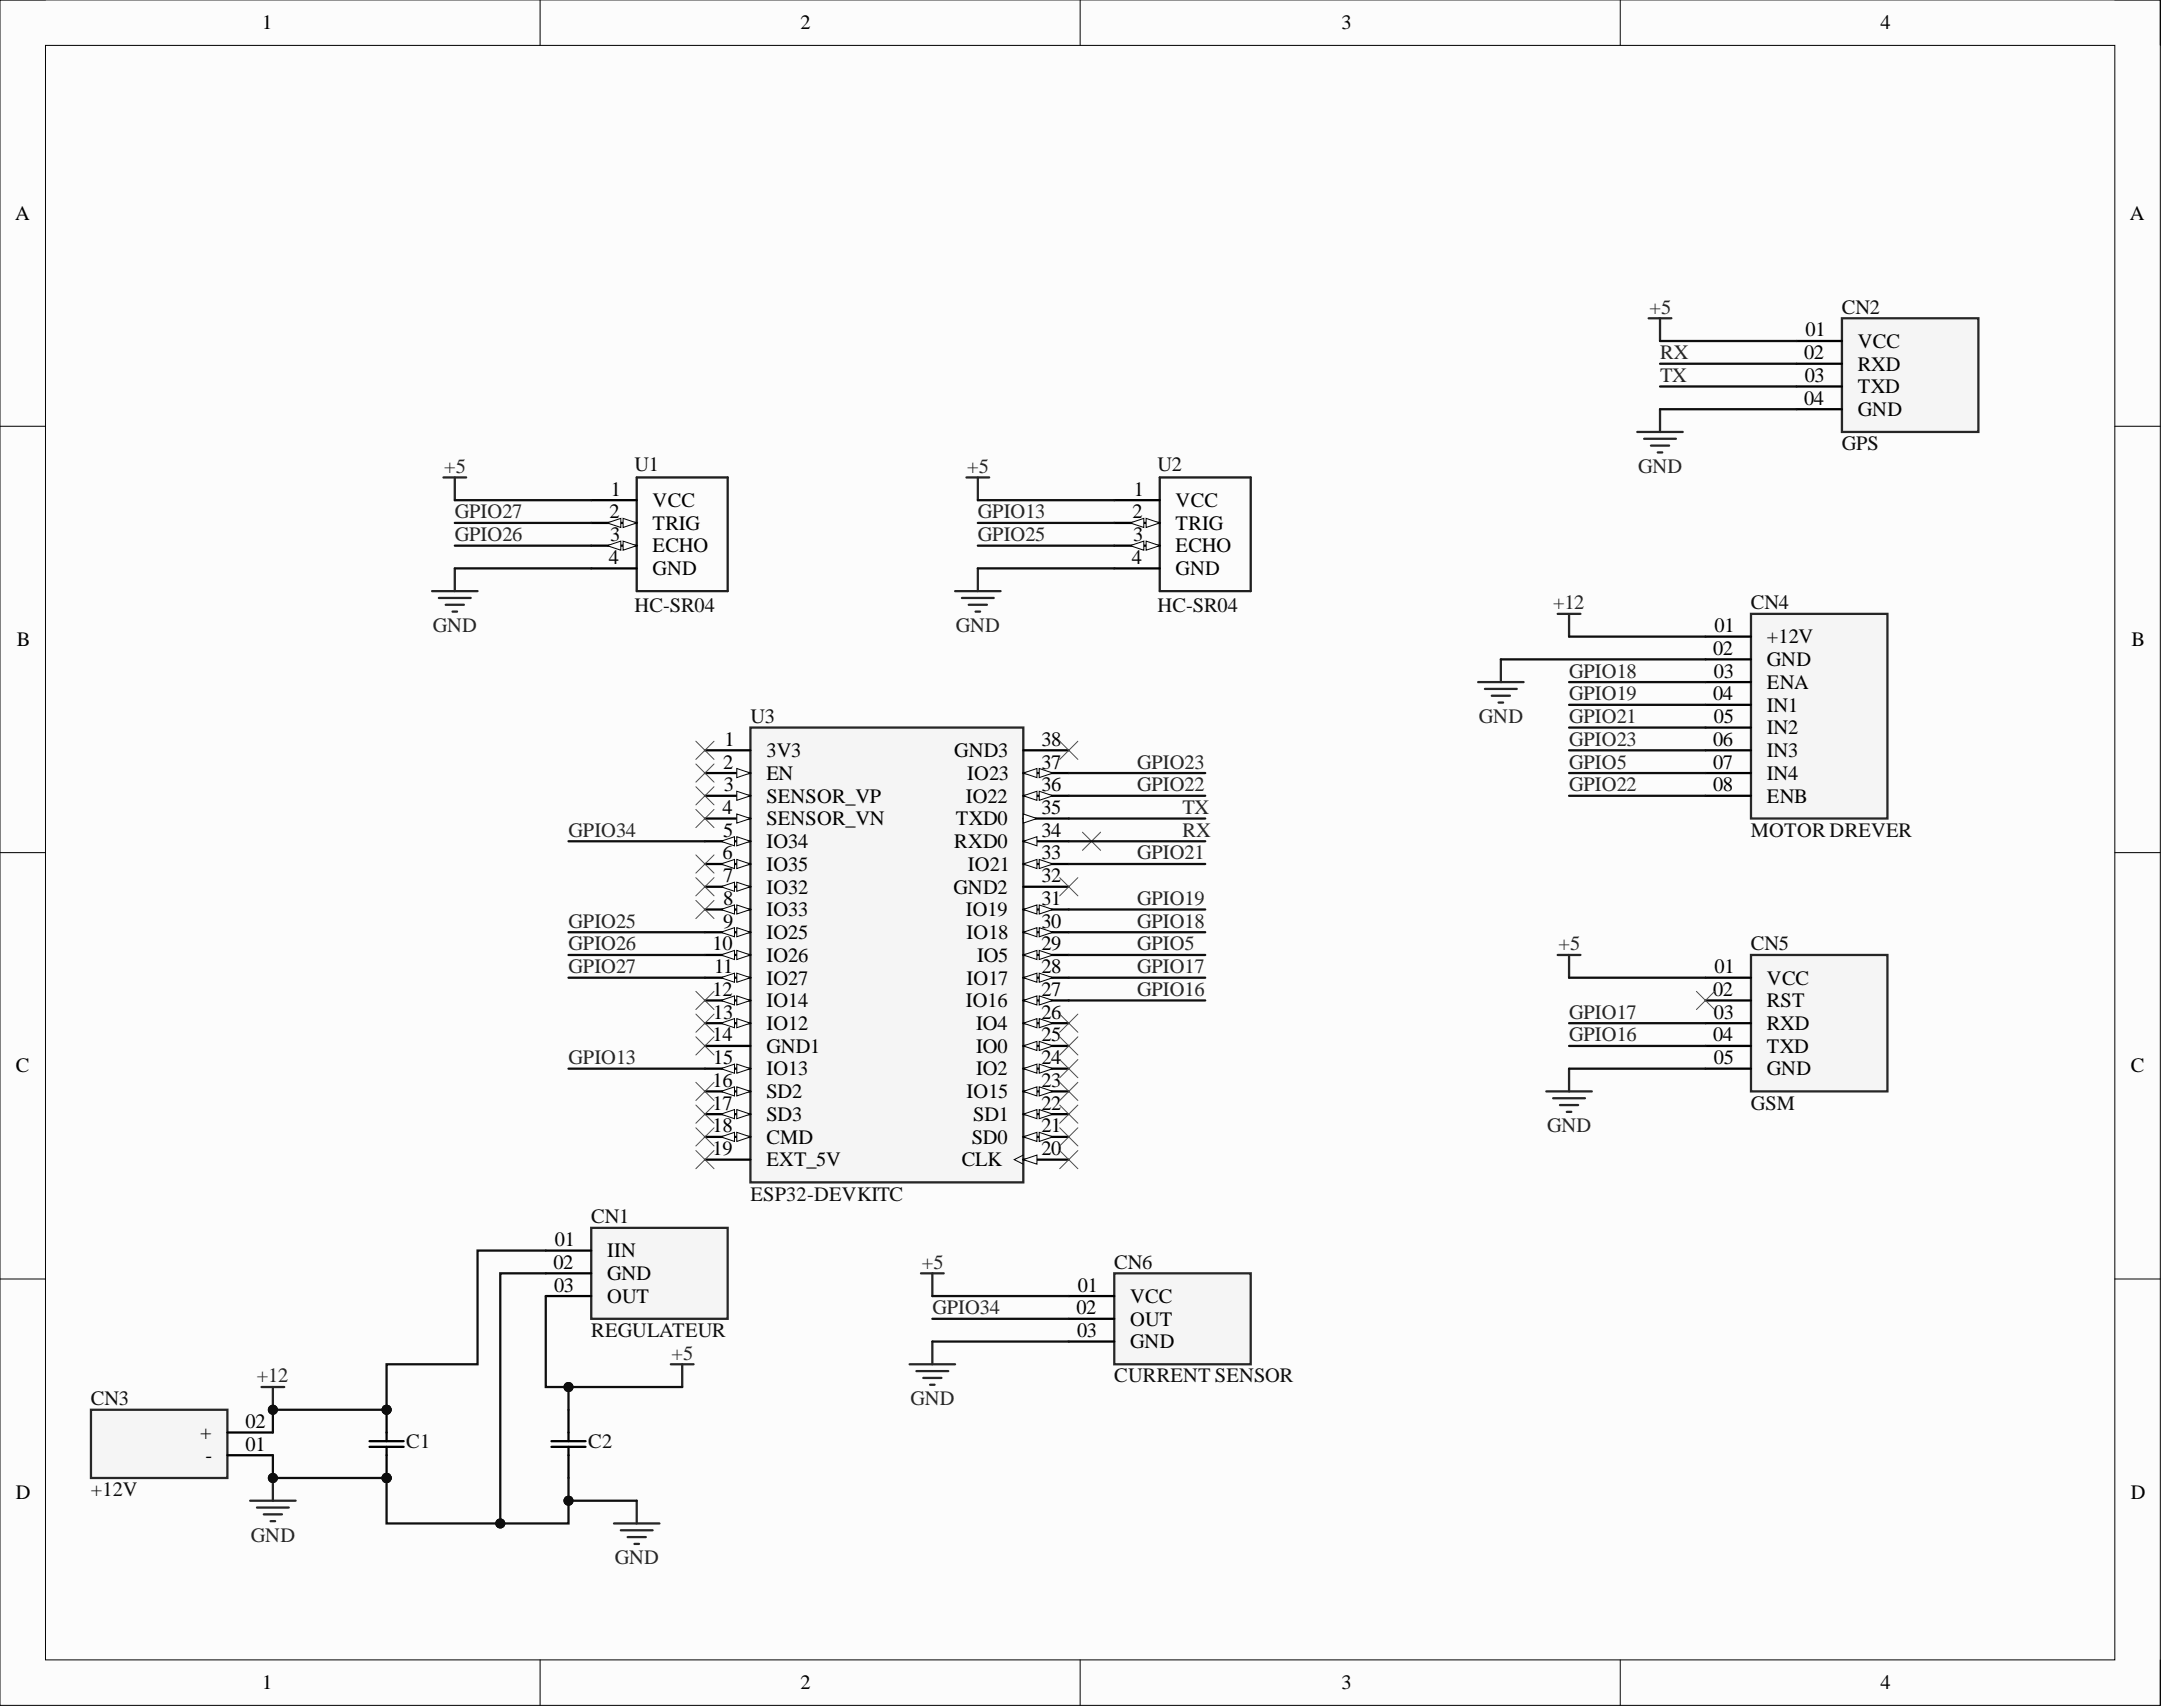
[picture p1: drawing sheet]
<svg xmlns="http://www.w3.org/2000/svg" width="241mm" height="190mm" viewBox="0 0 241 190" stroke-linecap="round" stroke-linejoin="round" font-family="sans-serif">
<defs><g id="words">
<g font-size="2.3">
<text x="29.3" y="3.3">1</text>
<text x="89.3" y="3.3">2</text>
<text x="149.7" y="3.3">3</text>
<text x="209.9" y="3.3">4</text>
<text x="1.7" y="24.5">A</text>
<text x="237.7" y="24.5">A</text>
<text x="201.3" y="40.1">02</text>
<text x="201.5" y="37.5">01</text>
<text x="207.4" y="38.8">VCC</text>
<text x="207.4" y="41.4">RXD</text>
<text x="201.3" y="45.2">04</text>
<text x="201.4" y="42.6">03</text>
<text x="207.4" y="43.9">TXD</text>
<text x="207.4" y="46.4">GND</text>
<text x="68" y="57.9">2</text>
<text x="68.2" y="55.3">1</text>
<text x="72.8" y="56.6">VCC</text>
<text x="72.8" y="59.1">TRIG</text>
<text x="126.4" y="57.9">2</text>
<text x="126.6" y="55.3">1</text>
<text x="131.2" y="56.6">VCC</text>
<text x="131.2" y="59.1">TRIG</text>
<text x="67.9" y="62.9">4</text>
<text x="68.1" y="60.4">3</text>
<text x="72.8" y="61.7">ECHO</text>
<text x="72.8" y="64.2">GND</text>
<text x="126.3" y="62.9">4</text>
<text x="126.5" y="60.4">3</text>
<text x="131.2" y="61.7">ECHO</text>
<text x="131.2" y="64.2">GND</text>
<text x="191.4" y="70.5">01</text>
<text x="197.2" y="71.8">+12V</text>
<text x="1.9" y="72.1">B</text>
<text x="191.2" y="73.1">02</text>
<text x="191.3" y="75.6">03</text>
<text x="197.2" y="74.3">GND</text>
<text x="197.2" y="76.9">ENA</text>
<text x="237.9" y="72.1">B</text>
<text x="80.9" y="83.2">1</text>
<text x="116.2" y="83.2">38</text>
<text x="191.2" y="78.2">04</text>
<text x="191.2" y="83.2">06</text>
<text x="191.3" y="80.7">05</text>
<text x="197.2" y="79.4">IN1</text>
<text x="197.2" y="82">IN2</text>
<text x="80.7" y="85.8">2</text>
<text x="80.8" y="88.3">3</text>
<text x="85.5" y="84.5">3V3</text>
<text x="85.5" y="87">EN</text>
<text x="85.5" y="89.6">SENSOR_VP</text>
<text x="106.5" y="84.5">GND3</text>
<text x="107.8" y="89.6">IO22</text>
<text x="108" y="87">IO23</text>
<text x="116.2" y="85.8">37</text>
<text x="116.2" y="88.3">36</text>
<text x="191.2" y="85.8">07</text>
<text x="191.2" y="88.3">08</text>
<text x="197.2" y="84.5">IN3</text>
<text x="197.2" y="87">IN4</text>
<text x="197.2" y="89.6">ENB</text>
<text x="80.6" y="90.8">4</text>
<text x="80.6" y="95.9">6</text>
<text x="80.7" y="93.4">5</text>
<text x="85.5" y="92.1">SENSOR_VN</text>
<text x="85.5" y="94.6">IO34</text>
<text x="106.5" y="94.6">RXD0</text>
<text x="106.7" y="92.1">TXD0</text>
<text x="116.2" y="90.8">35</text>
<text x="116.2" y="93.4">34</text>
<text x="116.2" y="95.9">33</text>
<text x="80.7" y="98.5">7</text>
<text x="80.7" y="101">8</text>
<text x="85.5" y="97.2">IO35</text>
<text x="85.5" y="99.7">IO32</text>
<text x="106.4" y="99.7">GND2</text>
<text x="108" y="97.2">IO21</text>
<text x="116.2" y="98.5">32</text>
<text x="116.2" y="101">31</text>
<text x="79.5" y="106.1">10</text>
<text x="80.7" y="103.5">9</text>
<text x="85.5" y="102.3">IO33</text>
<text x="85.5" y="104.8">IO25</text>
<text x="85.5" y="107.3">IO26</text>
<text x="107.8" y="102.3">IO19</text>
<text x="107.9" y="104.8">IO18</text>
<text x="109" y="107.3">IO5</text>
<text x="116.2" y="103.5">30</text>
<text x="116.2" y="106.1">29</text>
<text x="79.5" y="111.1">12</text>
<text x="79.6" y="113.7">13</text>
<text x="79.7" y="108.6">11</text>
<text x="85.5" y="109.9">IO27</text>
<text x="85.5" y="112.4">IO14</text>
<text x="107.8" y="112.4">IO16</text>
<text x="107.9" y="109.9">IO17</text>
<text x="116.2" y="108.6">28</text>
<text x="116.2" y="111.1">27</text>
<text x="116.2" y="113.7">26</text>
<text x="191.2" y="111.1">02</text>
<text x="191.3" y="113.7">03</text>
<text x="191.4" y="108.6">01</text>
<text x="197.2" y="109.9">VCC</text>
<text x="197.2" y="112.4">RST</text>
<text x="1.8" y="119.7">C</text>
<text x="79.5" y="116.2">14</text>
<text x="79.6" y="118.8">15</text>
<text x="85.5" y="114.9">IO12</text>
<text x="85.5" y="117.5">GND1</text>
<text x="109" y="114.9">IO4</text>
<text x="109" y="117.5">IO0</text>
<text x="116.2" y="116.2">25</text>
<text x="116.2" y="118.8">24</text>
<text x="191.2" y="116.2">04</text>
<text x="191.3" y="118.8">05</text>
<text x="197.2" y="114.9">RXD</text>
<text x="197.2" y="117.5">TXD</text>
<text x="237.8" y="119.7">C</text>
<text x="79.5" y="121.3">16</text>
<text x="79.5" y="123.8">17</text>
<text x="85.5" y="120">IO13</text>
<text x="85.5" y="122.6">SD2</text>
<text x="85.5" y="125.1">SD3</text>
<text x="107.9" y="122.6">IO15</text>
<text x="108.6" y="125.1">SD1</text>
<text x="109" y="120">IO2</text>
<text x="116.2" y="121.3">23</text>
<text x="116.2" y="123.8">22</text>
<text x="197.2" y="120">GND</text>
<text x="79.5" y="126.4">18</text>
<text x="79.5" y="128.9">19</text>
<text x="85.5" y="127.6">CMD</text>
<text x="85.5" y="130.2">EXT_5V</text>
<text x="107.4" y="130.2">CLK</text>
<text x="108.5" y="127.6">SD0</text>
<text x="116.2" y="126.4">21</text>
<text x="116.2" y="128.9">20</text>
<text x="61.8" y="141.6">02</text>
<text x="61.9" y="139.1">01</text>
<text x="67.8" y="140.3">IIN</text>
<text x="67.8" y="142.9">GND</text>
<text x="61.8" y="144.1">03</text>
<text x="67.8" y="145.4">OUT</text>
<text x="120.1" y="146.7">02</text>
<text x="120.2" y="149.2">03</text>
<text x="120.3" y="144.1">01</text>
<text x="126.1" y="145.4">VCC</text>
<text x="126.1" y="147.9">OUT</text>
<text x="126.1" y="150.5">GND</text>
<text x="22.3" y="160.6">+</text>
<text x="27.4" y="161.9">01</text>
<text x="27.4" y="159.4">02</text>
<text x="1.8" y="167.3">D</text>
<text x="22.9" y="163.2">-</text>
<text x="237.8" y="167.3">D</text>
<text x="29.3" y="188.5">1</text>
<text x="89.3" y="188.5">2</text>
<text x="149.7" y="188.5">3</text>
<text x="209.9" y="188.5">4</text>
</g>
<g font-size="2.3" fill="#262626">
<text x="184.1" y="35">+5</text>
<text x="185.3" y="40.1">RX</text>
<text x="185.3" y="42.6">TX</text>
<text x="49.6" y="52.8">+5</text>
<text x="108" y="52.8">+5</text>
<text x="182.8" y="52.8">GND</text>
<text x="50.8" y="57.9">GPIO27</text>
<text x="109.1" y="57.9">GPIO13</text>
<text x="50.8" y="60.4">GPIO26</text>
<text x="109.1" y="60.4">GPIO25</text>
<text x="48.3" y="70.5">GND</text>
<text x="106.7" y="70.5">GND</text>
<text x="173.3" y="68">+12</text>
<text x="175.1" y="75.6">GPIO18</text>
<text x="165.1" y="80.7">GND</text>
<text x="175.1" y="78.2">GPIO19</text>
<text x="175.1" y="80.7">GPIO21</text>
<text x="175.1" y="83.2">GPIO23</text>
<text x="126.9" y="88.3">GPIO22</text>
<text x="126.9" y="85.8">GPIO23</text>
<text x="175.1" y="85.8">GPIO5</text>
<text x="175.1" y="88.3">GPIO22</text>
<text x="63.5" y="93.4">GPIO34</text>
<text x="126.9" y="95.9">GPIO21</text>
<text x="132" y="90.8">TX</text>
<text x="132" y="93.4">RX</text>
<text x="126.9" y="101">GPIO19</text>
<text x="63.5" y="106.1">GPIO26</text>
<text x="63.5" y="103.5">GPIO25</text>
<text x="126.9" y="103.5">GPIO18</text>
<text x="126.9" y="106.1">GPIO5</text>
<text x="173.9" y="106.1">+5</text>
<text x="63.5" y="108.6">GPIO27</text>
<text x="126.9" y="111.1">GPIO16</text>
<text x="126.9" y="108.6">GPIO17</text>
<text x="175.1" y="113.7">GPIO17</text>
<text x="63.5" y="118.8">GPIO13</text>
<text x="175.1" y="116.2">GPIO16</text>
<text x="172.7" y="126.4">GND</text>
<text x="102.9" y="141.6">+5</text>
<text x="104.1" y="146.7">GPIO34</text>
<text x="28.7" y="154.3">+12</text>
<text x="75" y="151.7">+5</text>
<text x="101.6" y="156.8">GND</text>
<text x="28" y="172">GND</text>
<text x="68.6" y="174.6">GND</text>
</g>
<g font-size="2.3" fill="#0e0e0e">
<text x="205.6" y="35">CN2</text>
<text x="70.8" y="52.5">U1</text>
<text x="129.2" y="52.5">U2</text>
<text x="205.6" y="50.2">GPS</text>
<text x="70.8" y="68.3">HC-SR04</text>
<text x="129.2" y="68.3">HC-SR04</text>
<text x="195.4" y="68">CN4</text>
<text x="83.8" y="80.7">U3</text>
<text x="195.4" y="93.4">MOTOR DREVER</text>
<text x="195.4" y="106.1">CN5</text>
<text x="195.4" y="123.8">GSM</text>
<text x="66" y="136.5">CN1</text>
<text x="83.8" y="134">ESP32-DEVKITC</text>
<text x="124.4" y="141.6">CN6</text>
<text x="66" y="149.2">REGULATEUR</text>
<text x="124.4" y="154.3">CURRENT SENSOR</text>
<text x="10.2" y="156.8">CN3</text>
<text x="45.3" y="161.6">C1</text>
<text x="65.6" y="161.6">C2</text>
<text x="10.2" y="167">+12V</text>
</g>
</g></defs>
<path d="M0 0h241.1v190.3h-241.1z" fill-rule="evenodd" fill="#fcfcfc"/>
<path d="M0 0h241.1v190.3h-241.1z" fill="none" stroke="#000" stroke-width=".11"/>
<path d="M5.1 5.1h230.9v180.1h-230.9z" fill-rule="evenodd" fill="#fcfcfc"/>
<g fill="none" stroke="#000" stroke-width=".11">
<path d="M0 0h5.1M60.3 0v5.1M120.6 0v5.1M180.8 0v5.1M236 0h5.1v5.1M5.1 5.1h230.9v180.1h-230.9zM0 47.6h5.1M236 47.6h5.1M0 95.2h5.1M236 95.2h5.1M0 142.7h5.1M236 142.7h5.1"/>
<path d="M60.3 185.2v5.1M120.6 185.2v5.1M180.8 185.2v5.1M241.1 185.2v5.1"/>
</g>
<path d="M83.8 81.2h30.4v50.8h-30.4z" fill-rule="evenodd" fill="#f5f5f5"/>
<path d="M83.8 81.2h30.4v50.8h-30.4z" fill="none" stroke="#262626" stroke-width=".25"/>
<path d="M78.7 83.7h5.1M78.7 86.3h5.1" fill="none" stroke="#000" stroke-width=".25"/>
<path d="M82.2 85.8l1.6 .5-1.6 .5z" fill="#fbfbfb"/>
<path d="M82.2 85.8l1.6 .5-1.6 .5z" fill="none" stroke="#000" stroke-width=".11"/>
<path d="M78.7 88.8h5.1" fill="none" stroke="#000" stroke-width=".25"/>
<path d="M82.2 88.3l1.6 .5-1.6 .5z" fill="#fbfbfb"/>
<path d="M82.2 88.3l1.6 .5-1.6 .5z" fill="none" stroke="#000" stroke-width=".11"/>
<path d="M78.7 91.3h5.1" fill="none" stroke="#000" stroke-width=".25"/>
<path d="M82.2 90.8l1.6 .5-1.6 .6z" fill="#fbfbfb"/>
<path d="M82.2 90.8l1.6 .5-1.6 .6z" fill="none" stroke="#000" stroke-width=".11"/>
<path d="M78.7 93.9h5.1" fill="none" stroke="#000" stroke-width=".25"/>
<path d="M82.2 93.4l1.6 .5-1.6 .5z" fill="#fbfbfb"/>
<path d="M82.2 93.4l1.6 .5-1.6 .5z" fill="none" stroke="#000" stroke-width=".11"/>
<path d="M80.5 93.9l1.5-.5v1z" fill="#fbfbfb"/>
<path d="M80.5 93.9l1.5-.5v1z" fill="none" stroke="#000" stroke-width=".11"/>
<path d="M78.7 96.4h5.1" fill="none" stroke="#000" stroke-width=".25"/>
<path d="M82.2 95.9l1.6 .5-1.6 .5z" fill="#fbfbfb"/>
<path d="M82.2 95.9l1.6 .5-1.6 .5z" fill="none" stroke="#000" stroke-width=".11"/>
<path d="M80.5 96.4l1.5-.5v1z" fill="#fbfbfb"/>
<path d="M80.5 96.4l1.5-.5v1z" fill="none" stroke="#000" stroke-width=".11"/>
<path d="M78.7 99h5.1" fill="none" stroke="#000" stroke-width=".25"/>
<path d="M82.2 98.5l1.6 .5-1.6 .5z" fill="#fbfbfb"/>
<path d="M82.2 98.5l1.6 .5-1.6 .5z" fill="none" stroke="#000" stroke-width=".11"/>
<path d="M80.5 99l1.5-.5v1z" fill="#fbfbfb"/>
<path d="M80.5 99l1.5-.5v1z" fill="none" stroke="#000" stroke-width=".11"/>
<path d="M78.7 101.5h5.1" fill="none" stroke="#000" stroke-width=".25"/>
<path d="M82.2 101l1.6 .5-1.6 .5z" fill="#fbfbfb"/>
<path d="M82.2 101l1.6 .5-1.6 .5z" fill="none" stroke="#000" stroke-width=".11"/>
<path d="M80.5 101.5l1.5-.5v1z" fill="#fbfbfb"/>
<path d="M80.5 101.5l1.5-.5v1z" fill="none" stroke="#000" stroke-width=".11"/>
<path d="M78.7 104h5.1" fill="none" stroke="#000" stroke-width=".25"/>
<path d="M82.2 103.5l1.6 .5-1.6 .5z" fill="#fbfbfb"/>
<path d="M82.2 103.5l1.6 .5-1.6 .5z" fill="none" stroke="#000" stroke-width=".11"/>
<path d="M80.5 104l1.5-.5v1z" fill="#fbfbfb"/>
<path d="M80.5 104l1.5-.5v1z" fill="none" stroke="#000" stroke-width=".11"/>
<path d="M78.7 106.6h5.1" fill="none" stroke="#000" stroke-width=".25"/>
<path d="M82.2 106.1l1.6 .5-1.6 .5z" fill="#fbfbfb"/>
<path d="M82.2 106.1l1.6 .5-1.6 .5z" fill="none" stroke="#000" stroke-width=".11"/>
<path d="M80.5 106.6l1.5-.5v1z" fill="#fbfbfb"/>
<path d="M80.5 106.6l1.5-.5v1z" fill="none" stroke="#000" stroke-width=".11"/>
<path d="M78.7 109.1h5.1" fill="none" stroke="#000" stroke-width=".25"/>
<path d="M82.2 108.6l1.6 .5-1.6 .5z" fill="#fbfbfb"/>
<path d="M82.2 108.6l1.6 .5-1.6 .5z" fill="none" stroke="#000" stroke-width=".11"/>
<path d="M80.5 109.1l1.5-.5v1z" fill="#fbfbfb"/>
<path d="M80.5 109.1l1.5-.5v1z" fill="none" stroke="#000" stroke-width=".11"/>
<path d="M78.7 111.6h5.1" fill="none" stroke="#000" stroke-width=".25"/>
<path d="M82.2 111.1l1.6 .5-1.6 .6z" fill="#fbfbfb"/>
<path d="M82.2 111.1l1.6 .5-1.6 .6z" fill="none" stroke="#000" stroke-width=".11"/>
<path d="M80.5 111.6l1.5-.5v1.1z" fill="#fbfbfb"/>
<path d="M80.5 111.6l1.5-.5v1.1z" fill="none" stroke="#000" stroke-width=".11"/>
<path d="M78.7 114.2h5.1" fill="none" stroke="#000" stroke-width=".25"/>
<path d="M82.2 113.7l1.6 .5-1.6 .5z" fill="#fbfbfb"/>
<path d="M82.2 113.7l1.6 .5-1.6 .5z" fill="none" stroke="#000" stroke-width=".11"/>
<path d="M80.5 114.2l1.5-.5v1z" fill="#fbfbfb"/>
<path d="M80.5 114.2l1.5-.5v1z" fill="none" stroke="#000" stroke-width=".11"/>
<path d="M78.7 116.7h5.1M78.7 119.3h5.1" fill="none" stroke="#000" stroke-width=".25"/>
<path d="M82.2 118.8l1.6 .5-1.6 .5z" fill="#fbfbfb"/>
<path d="M82.2 118.8l1.6 .5-1.6 .5z" fill="none" stroke="#000" stroke-width=".11"/>
<path d="M80.5 119.3l1.5-.5v1z" fill="#fbfbfb"/>
<path d="M80.5 119.3l1.5-.5v1z" fill="none" stroke="#000" stroke-width=".11"/>
<path d="M78.7 121.8h5.1" fill="none" stroke="#000" stroke-width=".25"/>
<path d="M82.2 121.3l1.6 .5-1.6 .5z" fill="#fbfbfb"/>
<path d="M82.2 121.3l1.6 .5-1.6 .5z" fill="none" stroke="#000" stroke-width=".11"/>
<path d="M80.5 121.8l1.5-.5v1z" fill="#fbfbfb"/>
<path d="M80.5 121.8l1.5-.5v1z" fill="none" stroke="#000" stroke-width=".11"/>
<path d="M78.7 124.3h5.1" fill="none" stroke="#000" stroke-width=".25"/>
<path d="M82.2 123.8l1.6 .5-1.6 .5z" fill="#fbfbfb"/>
<path d="M82.2 123.8l1.6 .5-1.6 .5z" fill="none" stroke="#000" stroke-width=".11"/>
<path d="M80.5 124.3l1.5-.5v1z" fill="#fbfbfb"/>
<path d="M80.5 124.3l1.5-.5v1z" fill="none" stroke="#000" stroke-width=".11"/>
<path d="M78.7 126.9h5.1" fill="none" stroke="#000" stroke-width=".25"/>
<path d="M82.2 126.4l1.6 .5-1.6 .5z" fill="#fbfbfb"/>
<path d="M82.2 126.4l1.6 .5-1.6 .5z" fill="none" stroke="#000" stroke-width=".11"/>
<path d="M80.5 126.9l1.5-.5v1z" fill="#fbfbfb"/>
<path d="M80.5 126.9l1.5-.5v1z" fill="none" stroke="#000" stroke-width=".11"/>
<path d="M114.2 83.7h5.1M114.2 86.3h5.1M78.7 129.4h5.1" fill="none" stroke="#000" stroke-width=".25"/>
<path d="M114.2 86.3l1.5-.5v1z" fill="#fbfbfb"/>
<path d="M114.2 86.3l1.5-.5v1z" fill="none" stroke="#000" stroke-width=".11"/>
<path d="M116 85.8l1.5 .5-1.5 .5z" fill="#fbfbfb"/>
<path d="M116 85.8l1.5 .5-1.5 .5z" fill="none" stroke="#000" stroke-width=".11"/>
<path d="M114.2 88.8h5.1" fill="none" stroke="#000" stroke-width=".25"/>
<path d="M114.2 88.8l1.5-.5v1z" fill="#fbfbfb"/>
<path d="M114.2 88.8l1.5-.5v1z" fill="none" stroke="#000" stroke-width=".11"/>
<path d="M116 88.3l1.5 .5-1.5 .5z" fill="#fbfbfb"/>
<path d="M116 88.3l1.5 .5-1.5 .5z" fill="none" stroke="#000" stroke-width=".11"/>
<path d="M114.2 91.3h5.1" fill="none" stroke="#000" stroke-width=".25"/>
<path d="M114.2 90.8l1.5 .5-1.5 .6z" fill="#fbfbfb"/>
<path d="M114.2 90.8l1.5 .5-1.5 .6z" fill="none" stroke="#000" stroke-width=".11"/>
<path d="M114.2 93.9h5.1" fill="none" stroke="#000" stroke-width=".25"/>
<path d="M114.2 93.9l1.5-.5v1z" fill="#fbfbfb"/>
<path d="M114.2 93.9l1.5-.5v1z" fill="none" stroke="#000" stroke-width=".11"/>
<path d="M114.2 96.4h5.1" fill="none" stroke="#000" stroke-width=".25"/>
<path d="M114.2 96.4l1.5-.5v1z" fill="#fbfbfb"/>
<path d="M114.2 96.4l1.5-.5v1z" fill="none" stroke="#000" stroke-width=".11"/>
<path d="M116 95.9l1.5 .5-1.5 .5z" fill="#fbfbfb"/>
<path d="M116 95.9l1.5 .5-1.5 .5z" fill="none" stroke="#000" stroke-width=".11"/>
<path d="M114.2 99h5.1M114.2 101.5h5.1" fill="none" stroke="#000" stroke-width=".25"/>
<path d="M114.2 101.5l1.5-.5v1z" fill="#fbfbfb"/>
<path d="M114.2 101.5l1.5-.5v1z" fill="none" stroke="#000" stroke-width=".11"/>
<path d="M116 101l1.5 .5-1.5 .5z" fill="#fbfbfb"/>
<path d="M116 101l1.5 .5-1.5 .5z" fill="none" stroke="#000" stroke-width=".11"/>
<path d="M114.2 104h5.1" fill="none" stroke="#000" stroke-width=".25"/>
<path d="M114.2 104l1.5-.5v1z" fill="#fbfbfb"/>
<path d="M114.2 104l1.5-.5v1z" fill="none" stroke="#000" stroke-width=".11"/>
<path d="M116 103.5l1.5 .5-1.5 .5z" fill="#fbfbfb"/>
<path d="M116 103.5l1.5 .5-1.5 .5z" fill="none" stroke="#000" stroke-width=".11"/>
<path d="M114.2 106.6h5.1" fill="none" stroke="#000" stroke-width=".25"/>
<path d="M114.2 106.6l1.5-.5v1z" fill="#fbfbfb"/>
<path d="M114.2 106.6l1.5-.5v1z" fill="none" stroke="#000" stroke-width=".11"/>
<path d="M116 106.1l1.5 .5-1.5 .5z" fill="#fbfbfb"/>
<path d="M116 106.1l1.5 .5-1.5 .5z" fill="none" stroke="#000" stroke-width=".11"/>
<path d="M114.2 109.1h5.1" fill="none" stroke="#000" stroke-width=".25"/>
<path d="M114.2 109.1l1.5-.5v1z" fill="#fbfbfb"/>
<path d="M114.2 109.1l1.5-.5v1z" fill="none" stroke="#000" stroke-width=".11"/>
<path d="M116 108.6l1.5 .5-1.5 .5z" fill="#fbfbfb"/>
<path d="M116 108.6l1.5 .5-1.5 .5z" fill="none" stroke="#000" stroke-width=".11"/>
<path d="M114.2 111.6h5.1" fill="none" stroke="#000" stroke-width=".25"/>
<path d="M114.2 111.6l1.5-.5v1.1z" fill="#fbfbfb"/>
<path d="M114.2 111.6l1.5-.5v1.1z" fill="none" stroke="#000" stroke-width=".11"/>
<path d="M116 111.1l1.5 .5-1.5 .6z" fill="#fbfbfb"/>
<path d="M116 111.1l1.5 .5-1.5 .6z" fill="none" stroke="#000" stroke-width=".11"/>
<path d="M114.2 114.2h5.1" fill="none" stroke="#000" stroke-width=".25"/>
<path d="M114.2 114.2l1.5-.5v1z" fill="#fbfbfb"/>
<path d="M114.2 114.2l1.5-.5v1z" fill="none" stroke="#000" stroke-width=".11"/>
<path d="M116 113.7l1.5 .5-1.5 .5z" fill="#fbfbfb"/>
<path d="M116 113.7l1.5 .5-1.5 .5z" fill="none" stroke="#000" stroke-width=".11"/>
<path d="M114.2 116.7h5.1" fill="none" stroke="#000" stroke-width=".25"/>
<path d="M114.2 116.7l1.5-.5v1z" fill="#fbfbfb"/>
<path d="M114.2 116.7l1.5-.5v1z" fill="none" stroke="#000" stroke-width=".11"/>
<path d="M116 116.2l1.5 .5-1.5 .5z" fill="#fbfbfb"/>
<path d="M116 116.2l1.5 .5-1.5 .5z" fill="none" stroke="#000" stroke-width=".11"/>
<path d="M114.2 119.3h5.1" fill="none" stroke="#000" stroke-width=".25"/>
<path d="M114.2 119.3l1.5-.5v1z" fill="#fbfbfb"/>
<path d="M114.2 119.3l1.5-.5v1z" fill="none" stroke="#000" stroke-width=".11"/>
<path d="M116 118.8l1.5 .5-1.5 .5z" fill="#fbfbfb"/>
<path d="M116 118.8l1.5 .5-1.5 .5z" fill="none" stroke="#000" stroke-width=".11"/>
<path d="M114.2 121.8h5.1" fill="none" stroke="#000" stroke-width=".25"/>
<path d="M114.2 121.8l1.5-.5v1z" fill="#fbfbfb"/>
<path d="M114.2 121.8l1.5-.5v1z" fill="none" stroke="#000" stroke-width=".11"/>
<path d="M116 121.3l1.5 .5-1.5 .5z" fill="#fbfbfb"/>
<path d="M116 121.3l1.5 .5-1.5 .5z" fill="none" stroke="#000" stroke-width=".11"/>
<path d="M114.2 124.3h5.1" fill="none" stroke="#000" stroke-width=".25"/>
<path d="M114.2 124.3l1.5-.5v1z" fill="#fbfbfb"/>
<path d="M114.2 124.3l1.5-.5v1z" fill="none" stroke="#000" stroke-width=".11"/>
<path d="M116 123.8l1.5 .5-1.5 .5z" fill="#fbfbfb"/>
<path d="M116 123.8l1.5 .5-1.5 .5z" fill="none" stroke="#000" stroke-width=".11"/>
<path d="M114.2 126.9h5.1" fill="none" stroke="#000" stroke-width=".25"/>
<path d="M114.2 126.9l1.5-.5v1z" fill="#fbfbfb"/>
<path d="M114.2 126.9l1.5-.5v1z" fill="none" stroke="#000" stroke-width=".11"/>
<path d="M116 126.4l1.5 .5-1.5 .5z" fill="#fbfbfb"/>
<path d="M116 126.4l1.5 .5-1.5 .5z" fill="none" stroke="#000" stroke-width=".11"/>
<path d="M114.2 129.4h5.1" fill="none" stroke="#000" stroke-width=".25"/>
<path d="M114.2 129.4l1.5-.5v1z" fill="#fbfbfb"/>
<path d="M114.2 129.4l1.5-.5v1zM114.2 128.9l-1 .5 1 .5" fill="none" stroke="#000" stroke-width=".11"/>
<path d="M101.5 152.3h5.1M102.3 153h3.5M102.8 142.1h2.5M103 153.8h2.1M103.8 154.5h.5M104.1 142.1v2.5M104.1 149.7v2.6" fill="none" stroke="#262626" stroke-width=".25"/>
<path d="M129.4 53.3h10.2v12.7h-10.2z" fill="none" stroke="#1c1c1c" stroke-width=".25"/>
<path d="M124.4 55.8h5M124.4 58.4h5" fill="none" stroke="#000" stroke-width=".25"/>
<path d="M127.9 57.9l1.5 .5-1.5 .5z" fill="#fbfbfb"/>
<path d="M127.9 57.9l1.5 .5-1.5 .5z" fill="none" stroke="#000" stroke-width=".11"/>
<path d="M126.1 58.4l1.6-.5v1z" fill="#fbfbfb"/>
<path d="M126.1 58.4l1.6-.5v1z" fill="none" stroke="#000" stroke-width=".11"/>
<path d="M124.4 60.9h5" fill="none" stroke="#000" stroke-width=".25"/>
<path d="M127.9 60.4l1.5 .5-1.5 .5z" fill="#fbfbfb"/>
<path d="M127.9 60.4l1.5 .5-1.5 .5z" fill="none" stroke="#000" stroke-width=".11"/>
<path d="M126.1 60.9l1.6-.5v1z" fill="#fbfbfb"/>
<path d="M126.1 60.9l1.6-.5v1z" fill="none" stroke="#000" stroke-width=".11"/>
<path d="M66 55.8h5.1M66 58.4h5.1M124.4 63.4h5" fill="none" stroke="#000" stroke-width=".25"/>
<path d="M71.1 53.3h10.1v12.7h-10.1z" fill="none" stroke="#1c1c1c" stroke-width=".25"/>
<path d="M69.5 57.9l1.6 .5-1.6 .5z" fill="#fbfbfb"/>
<path d="M69.5 57.9l1.6 .5-1.6 .5z" fill="none" stroke="#000" stroke-width=".11"/>
<path d="M67.8 58.4l1.5-.5v1z" fill="#fbfbfb"/>
<path d="M67.8 58.4l1.5-.5v1z" fill="none" stroke="#000" stroke-width=".11"/>
<path d="M66 60.9h5.1" fill="none" stroke="#000" stroke-width=".25"/>
<path d="M69.5 60.4l1.6 .5-1.6 .5z" fill="#fbfbfb"/>
<path d="M69.5 60.4l1.6 .5-1.6 .5z" fill="none" stroke="#000" stroke-width=".11"/>
<path d="M67.8 60.9l1.5-.5v1z" fill="#fbfbfb"/>
<path d="M67.8 60.9l1.5-.5v1z" fill="none" stroke="#000" stroke-width=".11"/>
<path d="M66 63.4h5.1" fill="none" stroke="#000" stroke-width=".25"/>
<g fill="none" stroke="#262626" stroke-width=".25">
<path d="M184 35.5h2.5M185.3 35.5v2.6M107.9 53.3h2.5M109.1 53.3v2.5M106.6 66h5.1M107.4 66.7h3.5M108.1 67.5h2M108.9 68.3h.5M109.1 63.4v2.6M165 76.1h5M165.7 76.9h3.6M166.5 77.6h2"/>
<path d="M167.3 78.4h.5M167.5 73.6v2.5M173.9 68.5h2.5M175.1 68.5v2.5M173.9 106.6h2.5M175.1 106.6v2.5M175.1 119.3v2.5M172.6 121.8h5.1M173.3 122.6h3.6M174.1 123.3h2M174.9 124.1h.5"/>
</g>
<g fill="none" stroke="#4c4c4c" stroke-width=".11">
<path d="M77.7 97.9l2 2.1M77.7 95.4l2 2M77.7 82.7l2 2M77.7 85.3l2 2M77.7 87.8l2 2M77.7 90.3l2 2.1M79.7 97.9l-2 2.1M79.7 95.4l-2 2M79.7 82.7l-2 2M79.7 85.3l-2 2M79.7 87.8l-2 2M79.7 90.3l-2 2.1"/>
<path d="M118.3 82.7l2 2M118.3 97.9l2 2.1M120.3 82.7l-2 2M120.3 97.9l-2 2.1M120.8 92.9l2 2M122.8 92.9l-2 2M77.7 115.7l2 2M77.7 113.2l2 2M77.7 110.6l2 2.1M77.7 100.5l2 2M79.7 115.7l-2 2M79.7 113.2l-2 2"/>
<path d="M79.7 110.6l-2 2.1M79.7 100.5l-2 2M118.3 113.2l2 2M118.3 115.7l2 2M118.3 118.2l2 2.1M120.3 113.2l-2 2M120.3 115.7l-2 2M120.3 118.2l-2 2.1M77.7 128.4l2 2M77.7 125.9l2 2M77.7 123.3l2 2.1M77.7 120.8l2 2"/>
<path d="M79.7 123.3l-2 2.1M79.7 128.4l-2 2M79.7 125.9l-2 2M79.7 120.8l-2 2M118.3 120.8l2 2M118.3 123.3l2 2.1M118.3 125.9l2 2M118.3 128.4l2 2M120.3 120.8l-2 2M120.3 123.3l-2 2.1M120.3 125.9l-2 2M120.3 128.4l-2 2"/>
</g>
<circle cx="43.1" cy="157.3" r=".51" fill="#0e0e0e"/>
<circle cx="43.1" cy="157.3" r=".51" fill="none" stroke="#0e0e0e" stroke-width=".11"/>
<circle cx="43.1" cy="164.9" r=".51" fill="#0e0e0e"/>
<circle cx="43.1" cy="164.9" r=".51" fill="none" stroke="#0e0e0e" stroke-width=".11"/>
<path d="M43.1 157.3v2.6" fill="none" stroke="#000" stroke-width=".25"/>
<circle cx="43.1" cy="157.3" r=".51" fill="#0e0e0e"/>
<circle cx="43.1" cy="157.3" r=".51" fill="none" stroke="#0e0e0e" stroke-width=".11"/>
<path d="M43.1 162.4v2.5" fill="none" stroke="#000" stroke-width=".25"/>
<circle cx="43.1" cy="164.9" r=".51" fill="#0e0e0e"/>
<circle cx="43.1" cy="164.9" r=".51" fill="none" stroke="#0e0e0e" stroke-width=".11"/>
<path d="M43.1 159.9v.9M63.5 157.3v3.5M41.2 161.5h3.8M41.2 160.8h3.8M43.1 161.5v.9M61.5 161.5h3.9M61.5 160.8h3.9M63.5 161.5v3.4" fill="none" stroke="#000" stroke-width=".25"/>
<path d="M29.2 154.8h2.5M30.5 154.8v2.5" fill="none" stroke="#262626" stroke-width=".25"/>
<circle cx="30.5" cy="157.3" r=".51" fill="#0e0e0e"/>
<circle cx="30.5" cy="157.3" r=".51" fill="none" stroke="#0e0e0e" stroke-width=".11"/>
<path d="M27.9 167.5h5.1M28.7 168.2h3.5M29.4 169h2.1M30.2 169.8h.5M30.5 164.9v2.6" fill="none" stroke="#262626" stroke-width=".25"/>
<circle cx="30.5" cy="164.9" r=".51" fill="#0e0e0e"/>
<circle cx="30.5" cy="164.9" r=".51" fill="none" stroke="#0e0e0e" stroke-width=".11"/>
<path d="M74.9 152.3h2.5M76.1 152.3v2.5M68.5 170h5.1M69.3 170.8h3.5M70 171.5h2.1M70.8 172.3h.5M71.1 167.5v2.5" fill="none" stroke="#262626" stroke-width=".25"/>
<path d="M10.2 157.3h15.2v7.6h-15.2z" fill-rule="evenodd" fill="#f5f5f5"/>
<path d="M10.2 157.3h15.2v7.6h-15.2z" fill="none" stroke="#262626" stroke-width=".25"/>
<path d="M25.4 159.9h5.1M25.4 162.4h5.1" fill="none" stroke="#000" stroke-width=".25"/>
<path d="M66 137h15.2v10.2h-15.2z" fill-rule="evenodd" fill="#f5f5f5"/>
<path d="M66 137h15.2v10.2h-15.2z" fill="none" stroke="#262626" stroke-width=".25"/>
<path d="M60.9 139.6h5.1M60.9 142.1h5.1M60.9 144.6h5.1" fill="none" stroke="#000" stroke-width=".25"/>
<path d="M124.4 142.1h15.2v10.2h-15.2z" fill-rule="evenodd" fill="#f5f5f5"/>
<path d="M124.4 142.1h15.2v10.2h-15.2z" fill="none" stroke="#262626" stroke-width=".25"/>
<path d="M119.3 144.6h5.1M119.3 147.2h5.1M119.3 149.7h5.1" fill="none" stroke="#000" stroke-width=".25"/>
<path d="M205.6 35.5h15.2v12.7h-15.2z" fill-rule="evenodd" fill="#f5f5f5"/>
<path d="M205.6 35.5h15.2v12.7h-15.2z" fill="none" stroke="#262626" stroke-width=".25"/>
<path d="M200.5 38.1h5.1M200.5 40.6h5.1M200.5 43.1h5.1M200.5 45.7h5.1" fill="none" stroke="#000" stroke-width=".25"/>
<path d="M195.4 106.6h15.3v15.2h-15.3z" fill-rule="evenodd" fill="#f5f5f5"/>
<path d="M195.4 106.6h15.3v15.2h-15.3z" fill="none" stroke="#262626" stroke-width=".25"/>
<path d="M190.4 109.1h5M190.4 111.6h5M190.4 114.2h5M190.4 116.7h5M190.4 119.3h5" fill="none" stroke="#000" stroke-width=".25"/>
<path d="M195.4 68.5h15.3v22.8h-15.3z" fill-rule="evenodd" fill="#f5f5f5"/>
<g fill="none" stroke="#262626" stroke-width=".25">
<path d="M49.5 53.3h2.5M50.8 53.3v2.5M182.7 48.2h5.1M183.5 49h3.6M184.3 49.7h2M185 50.5h.5M185.3 45.7v2.5M48.2 66h5.1M49 66.7h3.5M49.7 67.5h2.1M50.5 68.3h.5M50.8 63.4v2.6"/>
<path d="M195.4 68.5h15.3v22.8h-15.3z"/>
</g>
<path d="M190.4 71h5M190.4 73.6h5M190.4 76.1h5M190.4 78.7h5M190.4 81.2h5M190.4 83.7h5M190.4 86.3h5M190.4 88.8h5" fill="none" stroke="#000" stroke-width=".25"/>
<path d="M189.3 110.6l2.1 2.1M191.4 110.6l-2.1 2.1" fill="none" stroke="#4c4c4c" stroke-width=".11"/>
<g fill="none" stroke="#0e0e0e" stroke-width=".25">
<path d="M185.3 38.1h15.2M50.8 55.8h15.2M109.1 55.8h15.3M109.1 58.4h15.3M185.3 45.7h15.2M185.3 40.6h15.2M185.3 43.1h15.2M109.1 63.4h15.3M109.1 60.9h15.3M167.5 73.6h22.9M175.1 71h15.3M175.1 76.1h15.3"/>
<path d="M175.1 78.7h15.3M63.5 93.9h15.2M119.3 86.3h15.2M119.3 88.8h15.2M119.3 93.9h15.2M119.3 91.3h15.2M119.3 96.4h15.2M175.1 81.2h15.3M175.1 86.3h15.3M175.1 88.8h15.3M175.1 83.7h15.3M63.5 104h15.2"/>
<path d="M63.5 106.6h15.2M63.5 109.1h15.2M63.5 119.3h15.2M119.3 101.5h15.2M119.3 104h15.2M119.3 106.6h15.2M119.3 109.1h15.2M119.3 111.6h15.2M104.1 144.6h15.2M104.1 149.7h15.2M104.1 147.2h15.2M43.1 164.9v5.1h20.4v-5.1"/>
</g>
<circle cx="43.1" cy="164.9" r=".51" fill="#0e0e0e"/>
<circle cx="43.1" cy="164.9" r=".51" fill="none" stroke="#0e0e0e" stroke-width=".11"/>
<circle cx="55.8" cy="170" r=".51" fill="#0e0e0e"/>
<circle cx="55.8" cy="170" r=".51" fill="none" stroke="#0e0e0e" stroke-width=".11"/>
<circle cx="63.5" cy="167.5" r=".51" fill="#0e0e0e"/>
<circle cx="63.5" cy="167.5" r=".51" fill="none" stroke="#0e0e0e" stroke-width=".11"/>
<path d="M63.5 154.8h12.6" fill="none" stroke="#0e0e0e" stroke-width=".25"/>
<circle cx="63.5" cy="154.8" r=".51" fill="#0e0e0e"/>
<circle cx="63.5" cy="154.8" r=".51" fill="none" stroke="#0e0e0e" stroke-width=".11"/>
<path d="M63.5 167.5h7.6" fill="none" stroke="#0e0e0e" stroke-width=".25"/>
<circle cx="63.5" cy="167.5" r=".51" fill="#0e0e0e"/>
<circle cx="63.5" cy="167.5" r=".51" fill="none" stroke="#0e0e0e" stroke-width=".11"/>
<path d="M30.5 162.4v2.5h12.6" fill="none" stroke="#0e0e0e" stroke-width=".25"/>
<circle cx="30.5" cy="164.9" r=".51" fill="#0e0e0e"/>
<circle cx="30.5" cy="164.9" r=".51" fill="none" stroke="#0e0e0e" stroke-width=".11"/>
<circle cx="43.1" cy="164.9" r=".51" fill="#0e0e0e"/>
<circle cx="43.1" cy="164.9" r=".51" fill="none" stroke="#0e0e0e" stroke-width=".11"/>
<path d="M60.9 144.6v10.2h2.6v2.5" fill="none" stroke="#0e0e0e" stroke-width=".25"/>
<circle cx="63.5" cy="154.8" r=".51" fill="#0e0e0e"/>
<circle cx="63.5" cy="154.8" r=".51" fill="none" stroke="#0e0e0e" stroke-width=".11"/>
<path d="M60.9 142.1h-5.1v27.9" fill="none" stroke="#0e0e0e" stroke-width=".25"/>
<circle cx="55.8" cy="170" r=".51" fill="#0e0e0e"/>
<circle cx="55.8" cy="170" r=".51" fill="none" stroke="#0e0e0e" stroke-width=".11"/>
<path d="M60.9 139.6h-7.6v12.7h-10.2v5h-12.6v2.6" fill="none" stroke="#0e0e0e" stroke-width=".25"/>
<circle cx="43.1" cy="157.3" r=".51" fill="#0e0e0e"/>
<circle cx="43.1" cy="157.3" r=".51" fill="none" stroke="#0e0e0e" stroke-width=".11"/>
<circle cx="30.5" cy="157.3" r=".51" fill="#0e0e0e"/>
<circle cx="30.5" cy="157.3" r=".51" fill="none" stroke="#0e0e0e" stroke-width=".11"/>
<path d="M50.8 58.4h15.2M50.8 63.4h15.2M50.8 60.9h15.2M175.1 119.3h15.3M175.1 109.1h15.3M175.1 116.7h15.3M175.1 114.2h15.3" fill="none" stroke="#0e0e0e" stroke-width=".25"/>
<use href="#words"/>
</svg>
